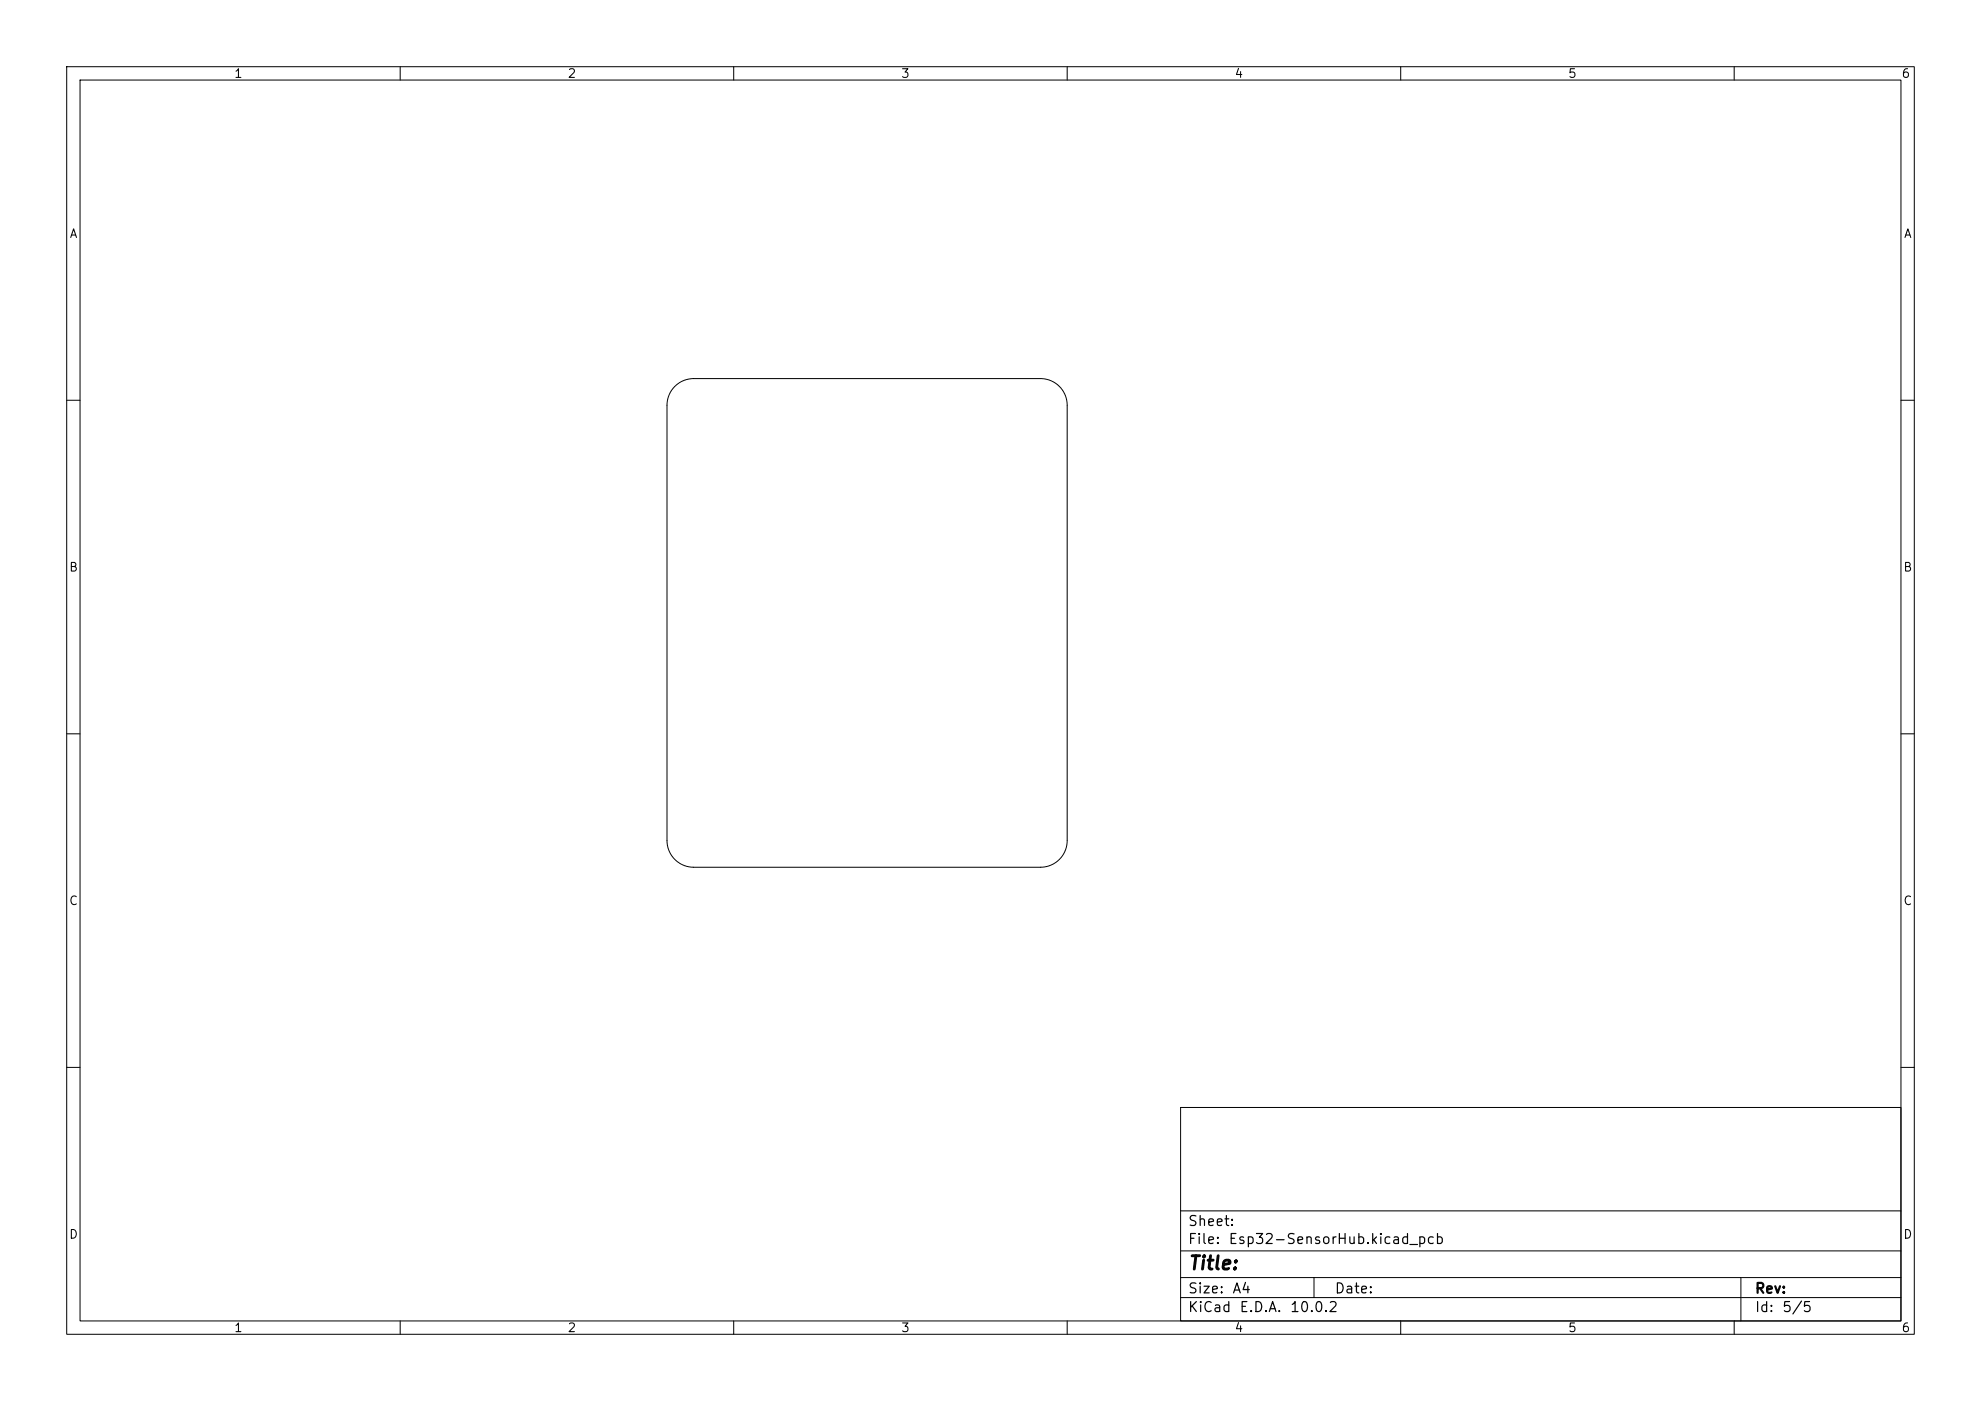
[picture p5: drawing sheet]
<svg xmlns="http://www.w3.org/2000/svg" width="297mm" height="210mm" viewBox="0 0 297 210" stroke-linecap="round" stroke-linejoin="round" font-family="sans-serif">
<defs><g id="words">
<text font-size="2" x="178" y="190.8">Title:</text>
<g font-size="1.5">
<text x="178" y="184.2">Sheet:</text>
<text x="178" y="186.9">File:</text>
<text x="184.1" y="186.9">Esp32-SensorHub.kicad_pcb</text>
<text x="178" y="197.1">KiCad</text>
<text x="178" y="194.3">Size:</text>
<text x="184.7" y="194.3">A4</text>
<text x="185.7" y="197.1">E.D.A.</text>
<text x="193.3" y="197.1">10.0.2</text>
<text x="200" y="194.3">Date:</text>
<text x="263" y="194.3">Rev:</text>
<text x="263" y="197.1">Id:</text>
<text x="267.1" y="197.1">5/5</text>
</g>
<g font-size="1.3">
<text x="35" y="12">1</text>
<text x="85" y="12">2</text>
<text x="135" y="12">3</text>
<text x="185" y="12">4</text>
<text x="235" y="12">5</text>
<text x="285" y="12">6</text>
<text x="10.3" y="36">A</text>
<text x="285.4" y="36">A</text>
<text x="10.3" y="86">B</text>
<text x="285.3" y="86">B</text>
<text x="10.3" y="136">C</text>
<text x="285.3" y="136">C</text>
<text x="10.3" y="186">D</text>
<text x="285.3" y="186">D</text>
<text x="35" y="200">1</text>
<text x="85" y="200">2</text>
<text x="135" y="200">3</text>
<text x="185" y="200">4</text>
<text x="235" y="200">5</text>
<text x="285" y="200">6</text>
</g>
</g></defs>
<g fill="none" stroke="#000" stroke-width=".15">
<path d="M10 10h277v190h-277zM12 12h273v186h-273zM60 10v2M110 10v2M160 10v2M210 10v2M260 10v2M101.2 57.9a4 4 0 0 1 2.8-1.2h52a4 4 0 0 1 4 4.1v65.2a4 4 0 0 1-4 4h-52a4 4 0 0 1-4-4v-65.3a4 4 0 0 1 1.2-2.8zM10 60h2M285 60h2M10 110h2M285 110h2"/>
<path d="M10 160h2M177 166h108v32h-108zM285 160h2M60 198v2M110 198v2M160 198v2M177 194.5h108M177 191.5h108M177 187.5h108M177 181.5h108M197 191.5v3M210 198v2"/>
<path d="M260 198v2M261 191.5v6.5"/>
</g>
<use href="#words"/>
</svg>
